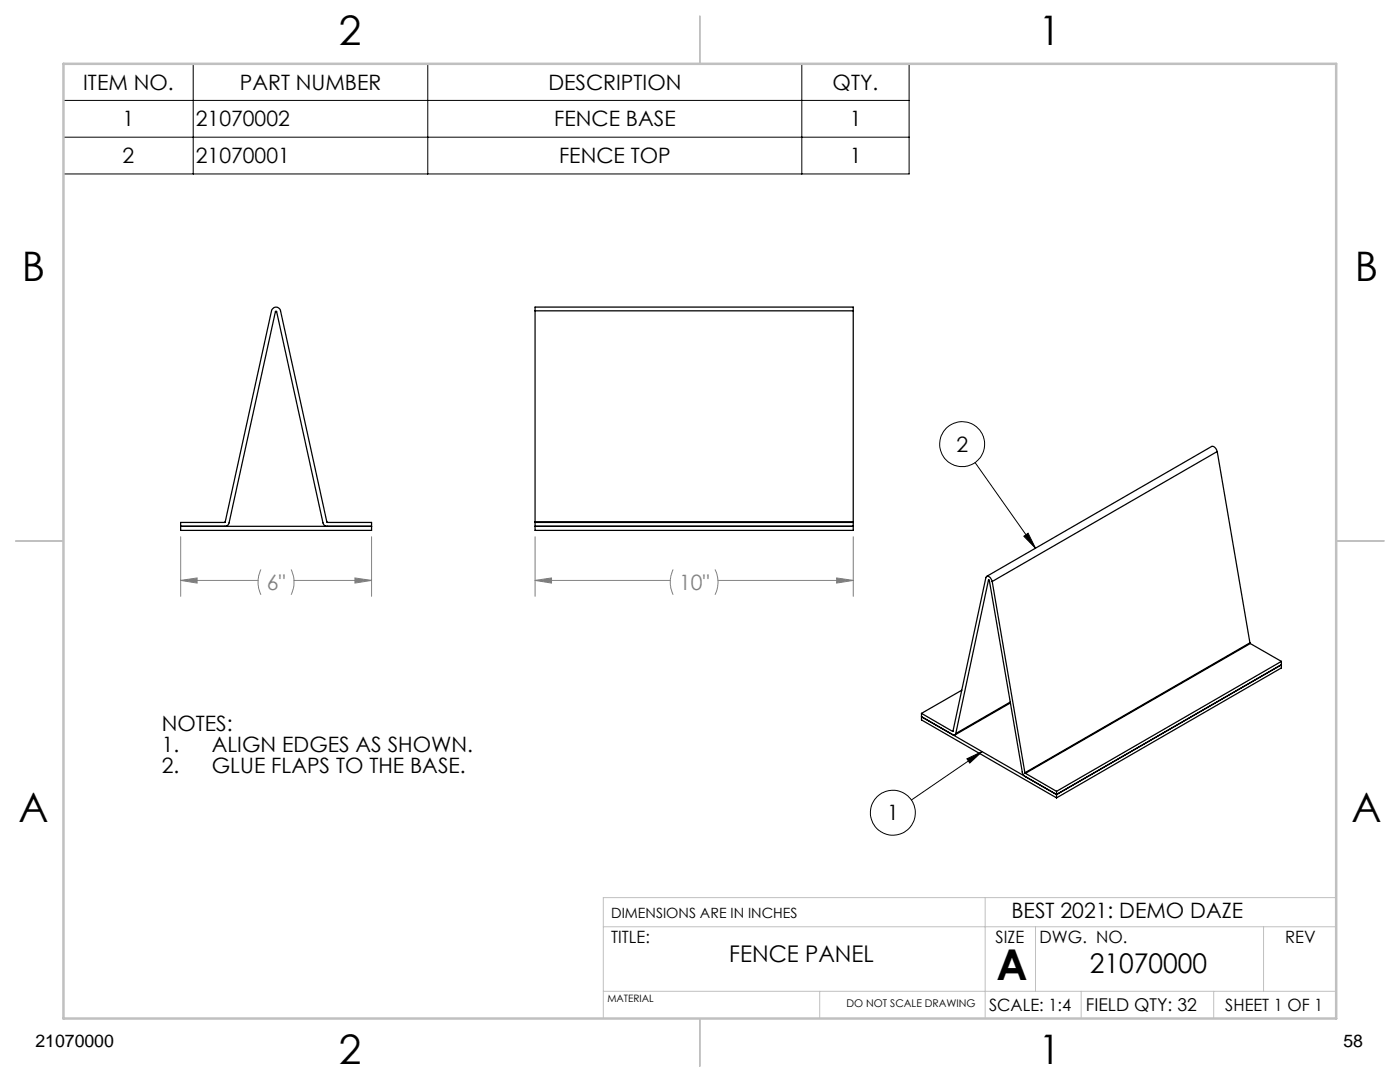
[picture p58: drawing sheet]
<svg xmlns="http://www.w3.org/2000/svg" width="279mm" height="216mm" viewBox="0 0 279 216" stroke-linecap="round" stroke-linejoin="round" font-family="sans-serif">
<defs><g id="words">
<text font-size="8.5" x="198.9" y="195.5">A</text>
<g font-size="8.1">
<text x="67.6" y="8.9">2</text>
<text x="207.3" y="8.9">1</text>
<text x="4.4" y="56.2">B</text>
<text x="270.4" y="56.2">B</text>
<text x="3.7" y="164.1">A</text>
<text x="269.7" y="164.1">A</text>
<text x="67.6" y="212.4">2</text>
<text x="207.3" y="212.4">1</text>
</g>
<text font-size="5.4" x="217.5" y="194.1">21070000</text>
<text font-size="4.6" x="145.5" y="191.9">FENCE PANEL</text>
<g font-size="4.2">
<text x="16.6" y="17.9">ITEM NO.</text>
<text x="47.9" y="17.9">PART NUMBER</text>
<text x="109.4" y="17.9">DESCRIPTION</text>
<text x="166.2" y="17.9">QTY.</text>
<text x="24.5" y="25.2">1</text>
<text x="39.1" y="25.2">21070002</text>
<text x="110.6" y="25.2">FENCE BASE</text>
<text x="169.6" y="25.2">1</text>
<text x="24.5" y="32.6">2</text>
<text x="39.1" y="32.6">21070001</text>
<text x="111.6" y="32.6">FENCE TOP</text>
<text x="169.6" y="32.6">1</text>
<text x="190.9" y="90.1">2</text>
<text x="32.3" y="145.9">NOTES:</text>
<text x="32.3" y="150.1">1.</text>
<text x="32.3" y="154.2">2.</text>
<text x="42.3" y="150.1">ALIGN EDGES AS SHOWN.</text>
<text x="42.3" y="154.2">GLUE FLAPS TO THE BASE.</text>
<text x="177" y="163.7">1</text>
<text x="201.9" y="183.1">BEST 2021: DEMO DAZE</text>
</g>
<g font-size="4.2" fill="#808080">
<text x="53.3" y="117.7">6&quot;</text>
<text x="135.5" y="117.7">10&quot;</text>
</g>
<g font-size="3.5">
<text x="216.7" y="201.7">FIELD QTY: 32</text>
<text x="7.1" y="208.8">21070000</text>
<text x="268.1" y="208.8">58</text>
</g>
<g font-size="3.4">
<text x="122" y="188.1">TITLE:</text>
<text x="198.7" y="188.1">SIZE</text>
<text x="207.5" y="188.1">DWG. NO.</text>
<text x="256.5" y="188.2">REV</text>
<text x="197.4" y="201.7">SCALE: 1:4</text>
<text x="244.5" y="201.7">SHEET 1 OF 1</text>
</g>
<text font-size="2.8" x="122" y="183.1">DIMENSIONS ARE IN INCHES</text>
<text font-size="2.1" x="168.9" y="201">DO NOT SCALE DRAWING</text>
<text font-size="2" x="121.2" y="200">MATERIAL</text>
</g></defs>
<g fill="none" stroke="#000" stroke-width=".2">
<path d="M12.7 12.7h168.7v22h-168.7zM38.6 12.7v22M85.4 12.7v22M160 12.7v22M12.7 20h168.7M12.7 27.4h168.7M194.6 92.3l12.1 17.1M204.3 107l.9-.6 1.5 3zM193 151.4l3-1.4-2.5 2.3zM196 150l-14.1 9.6"/>
<circle cx="192" cy="88.6" r="4.5"/>
<circle cx="178.2" cy="162.2" r="4.5"/>
</g>
<g fill="none" stroke="#808080" stroke-width=".2">
<path d="M36.1 107.1v11.9M36.1 115.8h15.4M36.1 115.8l3.2-.5v1zM52.1 113.6a5.9 5.9 0 0 0 0 5.1M58.1 113.6a5.9 5.9 0 0 1 0 5.1M58.7 115.8h15.5M70.8 115.3l3.4 .5-3.4 .5zM74.2 107.1v11.9M106.8 115.8h27M106.8 107.1v11.9M106.8 115.8l3.3-.5v1zM134.3 113.6a5.9 5.9 0 0 0 0 5.1"/>
<path d="M142.7 113.6a5.6 5.6 0 0 1 0 5.1M143.3 115.8h27M167 115.3l3.3 .5-3.3 .5zM170.3 107.1v11.9"/>
</g>
<path d="M196.6 179.1v24.1M266.7 179.1h-146.3v24.1M120.4 197.8h146.3M120.4 184.9h146.3M163.6 197.8v5.4M206.7 184.9v12.9M215.8 197.8v5.4M242.2 197.8v5.4M252.2 184.9v12.9" fill="none" stroke="#c0c0c0" stroke-width=".2"/>
<path d="M139.7 3.2v9.5M3.1 107.9h9.6M266.7 107.9h9.5M139.7 203.2v9.6" fill="none" stroke="#c0c0c0" stroke-width=".25"/>
<path d="M12.7 12.7h254v190.5h-254z" fill="none" stroke="#c0c0c0" stroke-width=".5"/>
<path d="M204.3 107l.9-.6 1.5 3zM193 151.4l3-1.4-2.5 2.3z" fill="#000"/>
<path d="M36.1 115.8l3.2-.5v1zM70.8 115.3l3.4 .5-3.4 .5zM106.8 115.8l3.3-.5v1zM167 115.3l3.3 .5-3.3 .5z" fill="#808080"/>
<g fill="none" stroke="#000" stroke-width=".25">
<path d="M54.3 61.8a.93 .93 0 0 1 .9-.5 .93 .93 0 0 1 .8 .7l9.2 42.2h9v1.6h-38.1v-1.6h8.8zM106.8 62v-.7h63.5v.7M106.8 62v42.1M106.8 62h63.5M170.3 62v42.1M242.9 90.1l-.4-.8-.5-.3-.2 .1-44.9 25.9M242.9 90.1l-44.9 25.9M242.9 90.1l6.5 38.2M36.1 105h38.1M44.8 105a.85 .85 0 0 0 .9-.7l9.3-42.2 .2 .1 9.3 42.1a.85 .85 0 0 0 .9 .7M106.8 104.1v.1M106.8 104.2h63.5"/>
<path d="M106.8 105h63.5M106.8 104.2v1.6h63.5v-1.6M106.8 104.1h63.5M170.3 104.1v.1M197.3 115.7l.1 .1 6.6 38.4 .5 .7 6.4 3.6M197.3 115.7l-6.6 30.7M197.3 115.7h.1M198 116l-.4-.8a.46 .46 0 0 0-.5-.2 .46 .46 0 0 0-.4 .3l-6.6 30.6M198 116l6.5 38.2M191.9 137.7l-8 4.6M249.4 128.3l.1 .1M249.4 128.3l-44.9 25.9"/>
<path d="M249.5 128.4l-44.9 25.9M249.5 128.4l6.2 3.6M255.7 132l-44.8 25.9M255.7 132v1.3l-44.8 25.9M255.7 132.6l-44.8 25.9M183.9 142.3v1.4l27 15.5M183.9 142.3l6.2 3.6M190.2 145.9h-.1M190.7 146.4a.38 .38 0 0 1-.6 .2l-6.2-3.6 27 15.5M201.6 140.1l-10.9 6.3M201.6 140.3l-11 6.3M204.5 154.2l.1 .1"/>
<path d="M204.6 154.3l6.3 3.6M210.9 157.9v1.3"/>
</g>
<use href="#words"/>
</svg>
